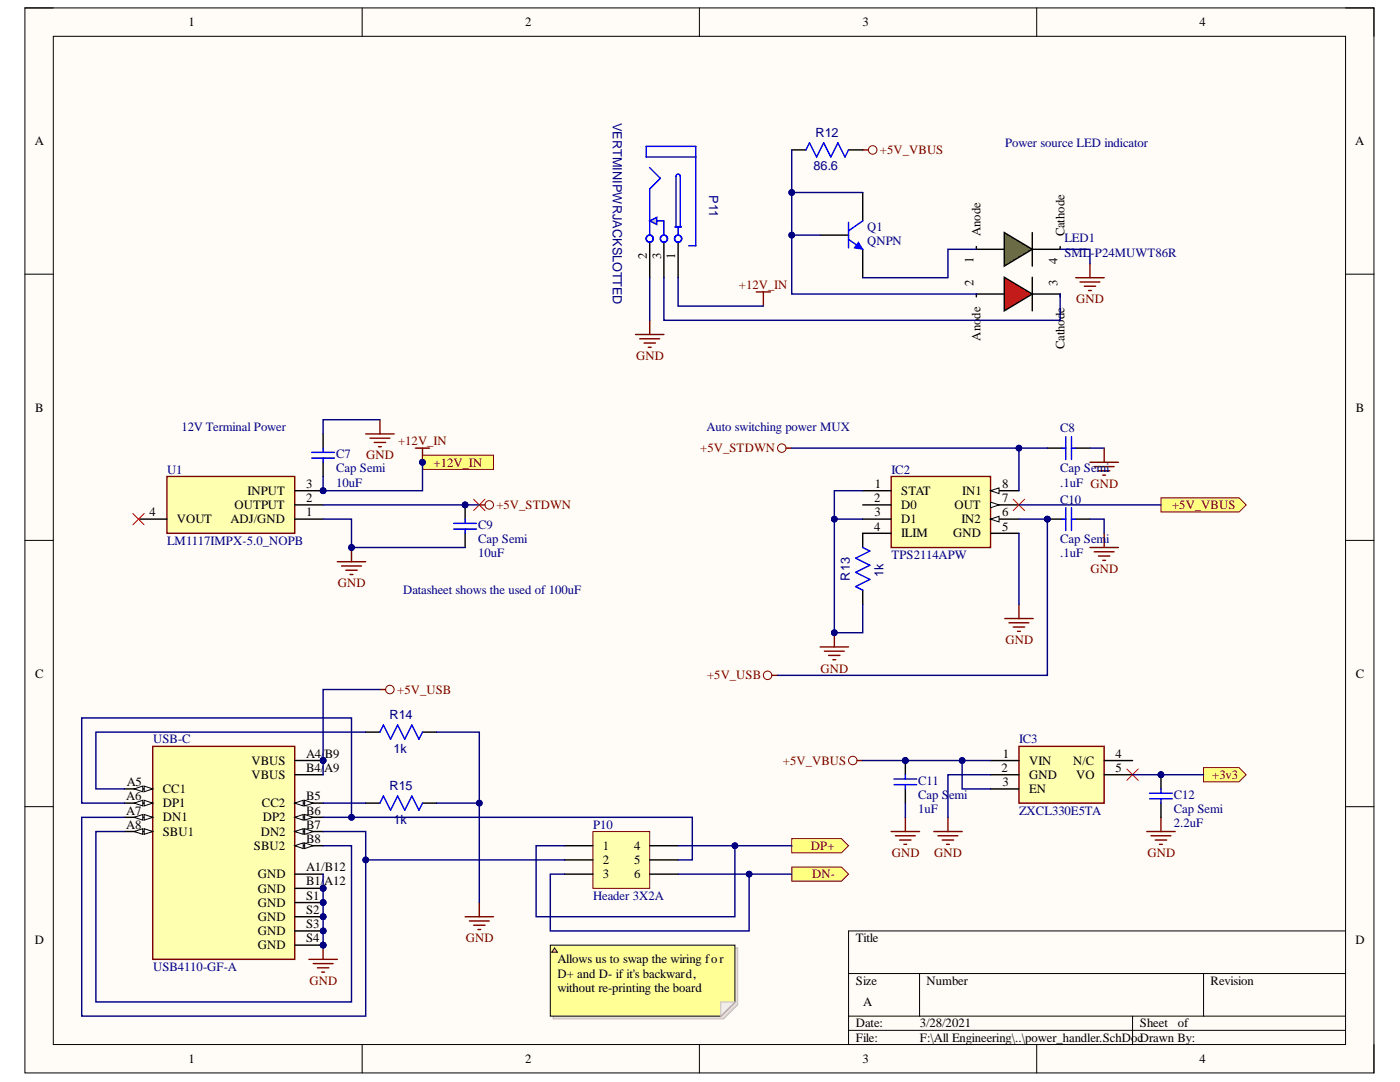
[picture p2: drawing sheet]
<svg xmlns="http://www.w3.org/2000/svg" width="279mm" height="216mm" viewBox="0 0 279 216" stroke-linecap="round" stroke-linejoin="round" font-family="sans-serif">
<defs><g id="words">
<g font-size="2.5">
<text x="37.6" y="5.2">1</text>
<text x="104.8" y="5.2">2</text>
<text x="172.2" y="5.2">3</text>
<text x="239.4" y="5.2">4</text>
<text x="6.9" y="29">A</text>
<text x="270.4" y="29">A</text>
<text x="195.7" y="47.2" transform="rotate(-90 195.7 47.2)">Anode</text>
<text x="212.4" y="47.2" transform="rotate(-90 212.4 47.2)">Cathode</text>
<text x="129.1" y="51.8" transform="rotate(-90 129.1 51.8)">2</text>
<text x="132" y="51.7" transform="rotate(-90 132 51.7)">3</text>
<text x="134.8" y="51.6" transform="rotate(-90 134.8 51.6)">1</text>
<text x="194.3" y="52.4" transform="rotate(-90 194.3 52.4)">1</text>
<text x="211.1" y="52.7" transform="rotate(-90 211.1 52.7)">4</text>
<text x="194.3" y="57" transform="rotate(-90 194.3 57)">2</text>
<text x="211.1" y="57" transform="rotate(-90 211.1 57)">3</text>
<text x="195.7" y="63.6" transform="rotate(-90 195.7 63.6)">de</text>
<text x="195.7" y="68" transform="rotate(-90 195.7 68)">Ano</text>
<text x="212.4" y="69.7" transform="rotate(-90 212.4 69.7)">Cathode</text>
<text x="7" y="82.1">B</text>
<text x="270.6" y="82.1">B</text>
<text x="46.8" y="101.6">OUTPUT</text>
<text x="49.4" y="98.8">INPUT</text>
<text x="61.1" y="100.2">2</text>
<text x="61.1" y="97.3">3</text>
<text x="174.4" y="100.2">2</text>
<text x="174.6" y="97.3">1</text>
<text x="179.8" y="98.8">STAT</text>
<text x="179.8" y="101.6">D0</text>
<text x="190.5" y="101.6">OUT</text>
<text x="192" y="98.8">IN1</text>
<text x="200" y="97.3">8</text>
<text x="200" y="100.2">7</text>
<text x="29.9" y="103">4</text>
<text x="35.3" y="104.4">VOUT</text>
<text x="46" y="104.4">ADJ/GND</text>
<text x="61.1" y="103">1</text>
<text x="174.4" y="105.9">4</text>
<text x="174.5" y="103">3</text>
<text x="179.8" y="104.4">D1</text>
<text x="179.8" y="107.2">ILIM</text>
<text x="190.3" y="107.2">GND</text>
<text x="191.9" y="104.4">IN2</text>
<text x="200" y="103">6</text>
<text x="200" y="105.9">5</text>
<text x="7" y="135.2">C</text>
<text x="270.6" y="135.2">C</text>
<text x="50.2" y="152.6">VBUS</text>
<text x="50.2" y="155.4">VBUS</text>
<text x="61.1" y="151.2">A4/</text>
<text x="61.1" y="154">B4/</text>
<text x="64.7" y="154">A9</text>
<text x="64.8" y="151.2">B9</text>
<text x="199.9" y="154">2</text>
<text x="200.2" y="151.2">1</text>
<text x="205.4" y="152.6">VIN</text>
<text x="205.4" y="155.4">GND</text>
<text x="214.2" y="152.6">N/C</text>
<text x="214.8" y="155.4">VO</text>
<text x="222.7" y="151.2">4</text>
<text x="222.7" y="154">5</text>
<text x="25.2" y="159.7">A6</text>
<text x="25.3" y="156.9">A5</text>
<text x="32.5" y="158.2">CC1</text>
<text x="32.5" y="161.1">DP1</text>
<text x="52.3" y="161.1">CC2</text>
<text x="61.1" y="159.7">B5</text>
<text x="200.1" y="156.9">3</text>
<text x="205.4" y="158.2">EN</text>
<text x="25.2" y="162.6">A7</text>
<text x="25.2" y="165.3">A8</text>
<text x="32.5" y="163.9">DN1</text>
<text x="32.5" y="166.8">SBU1</text>
<text x="52" y="166.8">DN2</text>
<text x="52.4" y="163.9">DP2</text>
<text x="61.1" y="162.6">B6</text>
<text x="61.1" y="165.3">B7</text>
<text x="50.7" y="169.6">SBU2</text>
<text x="61.1" y="168.2">B8</text>
<text x="61.1" y="173.9">A1/B12</text>
<text x="120.3" y="169.6">1</text>
<text x="120.3" y="172.4">2</text>
<text x="126.6" y="169.6">4</text>
<text x="126.6" y="172.4">5</text>
<text x="51.4" y="175.2">GND</text>
<text x="51.4" y="178.1">GND</text>
<text x="61.1" y="176.7">B1/</text>
<text x="61.1" y="179.6">S1</text>
<text x="64.7" y="176.7">A12</text>
<text x="120.3" y="175.2">3</text>
<text x="126.6" y="175.2">6</text>
<text x="51.4" y="180.9">GND</text>
<text x="51.4" y="183.8">GND</text>
<text x="61.1" y="182.3">S2</text>
<text x="61.1" y="185.2">S3</text>
<text x="6.9" y="188.3">D</text>
<text x="51.4" y="186.6">GND</text>
<text x="51.4" y="189.4">GND</text>
<text x="61.1" y="188">S4</text>
<text x="170.8" y="188">Title</text>
<text x="270.5" y="188.3">D</text>
<text x="111.2" y="192.2">Allows us to swap the wiring for</text>
<text x="111.2" y="195.1">D+ and D- if it's backward,</text>
<text x="111.2" y="197.9">without re-printing the board</text>
<text x="170.8" y="196.6">Size</text>
<text x="184.9" y="196.6">Number</text>
<text x="241.6" y="196.6">Revision</text>
<text x="172.2" y="200.8">A</text>
<text x="170.8" y="205">Date:</text>
<text x="170.8" y="207.9">File:</text>
<text x="183.6" y="205">3/28/2021</text>
<text x="183.6" y="207.9">F:\All Engineering\..\power_handler.SchDocDrawn By:</text>
<text x="227.5" y="205">Sheet</text>
<text x="235.1" y="205">of</text>
<text x="37.6" y="212.1">1</text>
<text x="104.8" y="212.1">2</text>
<text x="172.2" y="212.1">3</text>
<text x="239.4" y="212.1">4</text>
</g>
<g font-size="2.5" fill="#000080">
<text x="122.3" y="24.5" transform="rotate(90 122.3 24.5)">VERTMINIPWRJACKSLOTTED</text>
<text x="162.8" y="27.3">R12</text>
<text x="200.6" y="29.3">Power source LED indicator</text>
<text x="162.3" y="34">86.6</text>
<text x="141.5" y="39" transform="rotate(90 141.5 39)">P11</text>
<text x="173.1" y="46.1">Q1</text>
<text x="173.1" y="48.9">QNPN</text>
<text x="212.4" y="48.4">LED1</text>
<text x="212.4" y="51.2">SML</text>
<text x="217.7" y="51.2">-P24MUWT86R</text>
<text x="36.2" y="86">12V Terminal Power</text>
<text x="141" y="86">Auto switching power MUX</text>
<text x="211.6" y="86.3">C8</text>
<text x="33.3" y="94.6">U1</text>
<text x="67.1" y="91.4">C7</text>
<text x="67.1" y="94.2">Cap Semi</text>
<text x="177.9" y="94.6">IC2</text>
<text x="211.6" y="94.2">Cap Semi</text>
<text x="67.1" y="97.1">10uF</text>
<text x="211.6" y="97.1">.1uF GND</text>
<text x="211.6" y="100.5">C10</text>
<text x="95.4" y="105.5">C9</text>
<text x="33.3" y="108.7">LM1117IMPX-5.0_NOPB</text>
<text x="95.4" y="111.2">10uF</text>
<text x="95.4" y="108.4">Cap Semi</text>
<text x="177.9" y="111.6">TPS2114APW</text>
<text x="211.6" y="111.2">.1uF</text>
<text x="211.6" y="108.4">Cap Sem</text>
<text x="220.8" y="108.4">i</text>
<text x="80.4" y="118.6">Datasheet shows the used of 100uF</text>
<text x="169.6" y="115.9" transform="rotate(-90 169.6 115.9)">R13</text>
<text x="176.3" y="115.1" transform="rotate(-90 176.3 115.1)">1k</text>
<text x="77.7" y="143.5">R14</text>
<text x="30.5" y="148.3">USB-C</text>
<text x="203.4" y="148.3">IC3</text>
<text x="78.5" y="150.2">1k</text>
<text x="77.7" y="157.6">R15</text>
<text x="183.2" y="156.5">C11</text>
<text x="183.2" y="159.4">Cap S</text>
<text x="189.4" y="159.4">emi</text>
<text x="234.2" y="159.4">C12</text>
<text x="78.5" y="164.3">1k</text>
<text x="118.3" y="165.3">P10</text>
<text x="183.2" y="162.2">1uF</text>
<text x="203.4" y="162.6">ZXCL330E5TA</text>
<text x="234.2" y="165.1">2.2uF</text>
<text x="234.2" y="162.2">Cap Semi</text>
<text x="118.3" y="179.6">Header 3X2A</text>
<text x="30.5" y="193.7">USB4110-GF-A</text>
</g>
<g font-size="2.5" fill="#800000">
<text x="175.6" y="30.8">+5V_VBUS</text>
<text x="147.4" y="57.7">+12V_IN</text>
<text x="214.8" y="60.5">GND</text>
<text x="127" y="71.8">GND</text>
<text x="79.4" y="88.8">+12V_IN</text>
<text x="73.1" y="91.7">GND</text>
<text x="86.5" y="93.1">+12V_IN</text>
<text x="139.8" y="90.2">+5V_STDWN</text>
<text x="99.1" y="101.6">+5V_STDWN</text>
<text x="233.9" y="101.6">+5V_VBUS</text>
<text x="67.4" y="117.2">GND</text>
<text x="217.7" y="114.3">GND</text>
<text x="200.7" y="128.6">GND</text>
<text x="141.1" y="135.6">+5V_USB</text>
<text x="163.8" y="134.2">GND</text>
<text x="79.3" y="138.4">+5V_USB</text>
<text x="156.2" y="152.6">+5V_VBUS</text>
<text x="241.9" y="155.4">+3v3</text>
<text x="161.8" y="169.6">DP+</text>
<text x="178" y="171">GND</text>
<text x="186.4" y="171">GND</text>
<text x="229" y="171">GND</text>
<text x="162.1" y="175.2">DN-</text>
<text x="93" y="188">GND</text>
<text x="61.8" y="196.6">GND</text>
</g>
</g></defs>
<path d="M5 1.6h269.2v212.5h-269.2z" fill-rule="evenodd" fill="#fffcf8"/>
<path d="M5 1.6h269.2v212.5h-269.2z" fill="none" stroke="#000" stroke-width=".2"/>
<path d="M10.6 7.2h257.9v201.2h-257.9z" fill-rule="evenodd" fill="#fffcf8"/>
<g fill="none" stroke="#000" stroke-width=".2">
<path d="M5 1.6h5.6M10.6 7.2h257.9v201.2h-257.9zM72.3 1.6v5.6M139.6 1.6v5.6M206.9 1.6v5.6M268.5 1.6h5.7v5.6M5 54.7h5.6M268.5 54.7h5.7M5 107.8h5.6M268.5 107.8h5.7M5 161h5.6M268.5 161h5.7"/>
<path d="M169.3 194.3h99.2M183.5 194.3v8.5M240.2 194.3v8.5M268.5 185.8h-99.2v22.6M72.3 208.4v5.7M139.6 208.4v5.7M169.3 202.8h99.2M169.3 205.6h99.2M206.9 208.4v5.7M226 202.8v5.6M274.2 208.4v5.7"/>
</g>
<circle cx="64.5" cy="97.9" r=".57" fill="#000080"/>
<circle cx="64.5" cy="97.9" r=".57" fill="none" stroke="#000080" stroke-width=".2"/>
<path d="M33.3 95.1h25.5v11.3h-25.5z" fill-rule="evenodd" fill="#ffffb0"/>
<path d="M33.3 95.1h25.5v11.3h-25.5z" fill="none" stroke="#800000" stroke-width=".29"/>
<path d="M58.8 97.9h5.7M58.8 103.6h5.7M58.8 100.7h5.7" fill="none" stroke="#000" stroke-width=".29"/>
<circle cx="64.5" cy="97.9" r=".57" fill="#000080"/>
<circle cx="64.5" cy="97.9" r=".57" fill="none" stroke="#000080" stroke-width=".2"/>
<path d="M27.6 103.6h5.7" fill="none" stroke="#000" stroke-width=".29"/>
<g fill="none" stroke="#800000" stroke-width=".29">
<path d="M126.8 66.7h5.7M127.7 67.6h4M128.5 68.4h2.3M129.4 69.3h.5M129.7 63.9v2.8M73 86.6h5.7M73.8 87.4h4M74.7 88.3h2.3M75.5 89.1h.6M75.8 83.7v2.9M67.3 112.1h5.7M68.2 112.9h3.9"/>
<path d="M69 113.8h2.3M69.9 114.6h.5M70.2 109.2v2.9"/>
</g>
<circle cx="70.2" cy="109.3" r=".57" fill="#000080"/>
<circle cx="70.2" cy="109.3" r=".57" fill="none" stroke="#000080" stroke-width=".2"/>
<path d="M158 173h9.9l1.4 1.4-1.4 1.4h-9.9z" fill-rule="evenodd" fill="#ffff80"/>
<path d="M158 173h9.9l1.4 1.4-1.4 1.4h-9.9z" fill="none" stroke="#800000" stroke-width=".2"/>
<path d="M158 167.3h9.9l1.4 1.5-1.4 1.4h-9.9z" fill-rule="evenodd" fill="#ffff80"/>
<path d="M158 167.3h9.9l1.4 1.5-1.4 1.4h-9.9z" fill="none" stroke="#800000" stroke-width=".2"/>
<path d="M92.8 182.9h5.7M93.7 183.8h3.9M94.5 184.6h2.3M95.4 185.5h.5M95.7 180.1v2.8" fill="none" stroke="#800000" stroke-width=".29"/>
<path d="M177.8 95.1h19.9v14.1h-19.9z" fill-rule="evenodd" fill="#ffffb0"/>
<path d="M177.8 95.1h19.9v14.1h-19.9z" fill="none" stroke="#800000" stroke-width=".29"/>
<path d="M172.2 97.9h5.6M197.7 97.9h5.7M172.2 100.7h5.6M172.2 103.6h5.6M172.2 106.4h5.6" fill="none" stroke="#000" stroke-width=".29"/>
<path d="M197.7 97.9l1.7-.5v1.1z" fill="#f8fcff"/>
<path d="M197.7 97.9l1.7-.5v1.1z" fill="none" stroke="#000" stroke-width=".2"/>
<path d="M197.7 100.7h5.7" fill="none" stroke="#000" stroke-width=".29"/>
<path d="M197.7 100.2l1.7 .5-1.7 .6z" fill="#f8fcff"/>
<path d="M197.7 100.2l1.7 .5-1.7 .6z" fill="none" stroke="#000" stroke-width=".2"/>
<path d="M197.7 103.6h5.7" fill="none" stroke="#000" stroke-width=".29"/>
<path d="M197.7 103.6l1.7-.6v1.2z" fill="#f8fcff"/>
<path d="M197.7 103.6l1.7-.6v1.2z" fill="none" stroke="#000" stroke-width=".2"/>
<path d="M197.7 106.4h5.7" fill="none" stroke="#000" stroke-width=".29"/>
<path d="M163.7 129.1h5.6M164.5 129.9h4M165.4 130.8h2.2M166.2 131.6h.6M166.5 126.3v2.8M200.5 123.4h5.7M201.4 124.3h3.9M202.2 125.1h2.3M203.1 126h.5M203.4 120.6v2.8" fill="none" stroke="#800000" stroke-width=".29"/>
<circle cx="166.5" cy="126.3" r=".57" fill="#000080"/>
<circle cx="166.5" cy="126.3" r=".57" fill="none" stroke="#000080" stroke-width=".2"/>
<path d="M231.7 99.3h15.6l1.4 1.4-1.4 1.5h-15.6z" fill-rule="evenodd" fill="#ffff80"/>
<path d="M231.7 99.3h15.6l1.4 1.4-1.4 1.5h-15.6z" fill="none" stroke="#800000" stroke-width=".2"/>
<path d="M172.2 38.4v5.7M163.7 46.9h5.6M172.2 49.7v5.7" fill="none" stroke="#000" stroke-width=".29"/>
<path d="M169.3 47.8l2.9 1.9M169.3 44.4v5.1M172.2 44.1l-2.9 2" fill="none" stroke="#00f" stroke-width=".29"/>
<path d="M171.3 48.3l.9 1.4-1.7-.2z" fill="#00f"/>
<path d="M171.3 48.3l.9 1.4-1.7-.2z" fill="none" stroke="#00f" stroke-width=".2"/>
<g fill="none" stroke="#800000" stroke-width=".2">
<circle cx="156" cy="89.4" r=".85"/>
<circle cx="97.6" cy="100.8" r=".85"/>
<circle cx="77.8" cy="137.6" r=".85"/>
<circle cx="153.2" cy="134.8" r=".85"/>
</g>
<path d="M150.9 58.2h2.9M152.3 58.2v2.9M156.9 89.4h1.1M95.7 100.7h1.1M75.8 137.6h1.2M154 134.8h1.2" fill="none" stroke="#800000" stroke-width=".29"/>
<path d="M203.4 148.9h17v11.4h-17z" fill-rule="evenodd" fill="#ffffb0"/>
<path d="M203.4 148.9h17v11.4h-17zM177.8 165.9h5.7M178.7 166.8h4M179.5 167.6h2.3M180.4 168.5h.6M180.7 163.1v2.8M186.4 165.9h5.6M187.2 166.8h4M188 167.6h2.3M188.9 168.5h.6M189.2 163.1v2.8" fill="none" stroke="#800000" stroke-width=".29"/>
<path d="M197.7 151.8h5.7M197.7 154.6h5.7M197.7 157.4h5.7M220.4 151.8h5.6M220.4 154.6h5.6" fill="none" stroke="#000" stroke-width=".29"/>
<path d="M240.2 153.2h7.1l1.4 1.4-1.4 1.4h-7.1z" fill-rule="evenodd" fill="#ffff80"/>
<path d="M240.2 153.2h7.1l1.4 1.4-1.4 1.4h-7.1z" fill="none" stroke="#800000" stroke-width=".2"/>
<path d="M82.9 89.4h2.8M84.3 89.4v2.8M228.9 165.9h5.6M229.7 166.8h4M230.6 167.6h2.2M231.4 168.5h.6M231.7 163.1v2.8" fill="none" stroke="#800000" stroke-width=".29"/>
<circle cx="84.3" cy="92.3" r=".57" fill="#000080"/>
<circle cx="84.3" cy="92.3" r=".57" fill="none" stroke="#000080" stroke-width=".2"/>
<g fill="none" stroke="#800000" stroke-width=".2">
<circle cx="174.2" cy="29.9" r=".85"/>
<circle cx="170.2" cy="151.8" r=".85"/>
</g>
<g fill="none" stroke="#800000" stroke-width=".29">
<path d="M172.2 29.9h1.1M214.7 55.4h5.7M215.5 56.3h4M216.4 57.1h2.3M217.2 58h.6M217.5 52.6v2.8M217.5 92.2h5.7M218.4 93.1h3.9M219.2 93.9h2.3M220.1 94.8h.5M220.4 89.4v2.8M217.5 109.2h5.7"/>
<path d="M218.4 110.1h3.9M219.2 110.9h2.3M220.1 111.8h.5M220.4 106.4v2.8M171 151.8h1.2"/>
</g>
<path d="M94.5 99.6l2.3 2.3M96.8 99.6l-2.3 2.3M26.5 102.4l2.3 2.3M28.8 102.4l-2.3 2.3M224.9 153.5l2.3 2.2M227.2 153.5l-2.3 2.2" fill="none" stroke="#f00" stroke-width=".2"/>
<path d="M118.3 165.9h11.4v11.4h-11.4z" fill-rule="evenodd" fill="#ffffb0"/>
<path d="M118.3 165.9h11.4v11.4h-11.4z" fill="none" stroke="#800000" stroke-width=".2"/>
<path d="M112.7 168.8h5.6M112.7 171.6h5.6M112.7 174.4h5.6M129.7 168.8h5.6M129.7 171.6h5.6M129.7 174.4h5.6" fill="none" stroke="#000" stroke-width=".29"/>
<path d="M84.3 90.8h14.2v2.9h-14.2z" fill-rule="evenodd" fill="#ffff80"/>
<path d="M84.3 90.8h14.2v2.9h-14.2z" fill="none" stroke="#800000" stroke-width=".2"/>
<circle cx="84.3" cy="92.3" r=".57" fill="#000080"/>
<circle cx="84.3" cy="92.3" r=".57" fill="none" stroke="#000080" stroke-width=".2"/>
<path d="M158 29.9h2.8M169.3 29.9h2.9M64.5 86.6v2.8M64.5 92.2v2.9M73 146.1h2.8M84.3 146.1h2.9M73 160.3h2.8M84.3 160.3h2.9" fill="none" stroke="#000" stroke-width=".29"/>
<path d="M160.8 29.9l.7-1.4 1.5 2.8 1.4-2.8 1.4 2.8 1.4-2.8 1.4 2.8 .7-1.4M62.2 90.3h4.6M62.2 91.4h4.6M64.5 89.4v.9M64.5 91.4v.8M75.8 146.1l.7-1.4 1.4 2.8 1.5-2.8 1.4 2.8 1.4-2.8 1.4 2.8 .7-1.4M75.8 160.3l.7-1.5 1.4 2.9 1.5-2.9 1.4 2.9 1.4-2.9 1.4 2.9 .7-1.4" fill="none" stroke="#00f" stroke-width=".29"/>
<path d="M202.2 99.6l2.3 2.3M204.5 99.6l-2.3 2.3" fill="none" stroke="#f00" stroke-width=".2"/>
<circle cx="92.8" cy="100.8" r=".57" fill="#000080"/>
<circle cx="92.8" cy="100.8" r=".57" fill="none" stroke="#000080" stroke-width=".2"/>
<path d="M92.8 100.7v2.9M92.8 106.4v2.8" fill="none" stroke="#000" stroke-width=".29"/>
<circle cx="92.8" cy="100.8" r=".57" fill="#000080"/>
<circle cx="92.8" cy="100.8" r=".57" fill="none" stroke="#000080" stroke-width=".2"/>
<path d="M211.9 89.4h.8M212.7 87.2v4.5M213.8 87.2v4.5M213.8 89.4h.9M90.6 104.4h4.5M90.6 105.6h4.5M92.8 103.6v.8M92.8 105.6v.8" fill="none" stroke="#00f" stroke-width=".29"/>
<path d="M209 89.4h2.9M214.7 89.4h2.8" fill="none" stroke="#000" stroke-width=".29"/>
<circle cx="209" cy="103.6" r=".57" fill="#000080"/>
<circle cx="209" cy="103.6" r=".57" fill="none" stroke="#000080" stroke-width=".2"/>
<path d="M209 103.6h2.9" fill="none" stroke="#000" stroke-width=".29"/>
<circle cx="209" cy="103.6" r=".57" fill="#000080"/>
<circle cx="209" cy="103.6" r=".57" fill="none" stroke="#000080" stroke-width=".2"/>
<path d="M214.7 103.6h2.8" fill="none" stroke="#000" stroke-width=".29"/>
<path d="M211.9 103.6h.8M212.7 101.3v4.6M213.8 101.3v4.6M213.8 103.6h.9" fill="none" stroke="#00f" stroke-width=".29"/>
<circle cx="180.7" cy="151.8" r=".57" fill="#000080"/>
<circle cx="180.7" cy="151.8" r=".57" fill="none" stroke="#000080" stroke-width=".2"/>
<path d="M180.7 151.8v2.8" fill="none" stroke="#000" stroke-width=".29"/>
<circle cx="180.7" cy="151.8" r=".57" fill="#000080"/>
<circle cx="180.7" cy="151.8" r=".57" fill="none" stroke="#000080" stroke-width=".2"/>
<path d="M180.7 157.4v2.9" fill="none" stroke="#000" stroke-width=".29"/>
<path d="M178.4 156.6h4.5M178.4 155.4h4.5M180.7 154.6v.8M180.7 156.6v.8" fill="none" stroke="#00f" stroke-width=".29"/>
<circle cx="231.7" cy="154.6" r=".57" fill="#000080"/>
<circle cx="231.7" cy="154.6" r=".57" fill="none" stroke="#000080" stroke-width=".2"/>
<path d="M231.7 154.6v2.8" fill="none" stroke="#000" stroke-width=".29"/>
<circle cx="231.7" cy="154.6" r=".57" fill="#000080"/>
<circle cx="231.7" cy="154.6" r=".57" fill="none" stroke="#000080" stroke-width=".2"/>
<path d="M129.7 48.3v7.1M132.5 48.3v7.1M135.3 48.3v7.1M231.7 160.3v2.8" fill="none" stroke="#000" stroke-width=".29"/>
<g fill="none" stroke="#00f" stroke-width=".29">
<path d="M129 29.2v2.1M129.7 33.5l2.1 2.1-2.1 2.1v9.2M129.7 44.1h2.8v2.8M229.4 159.4h4.6M229.4 158.3h4.6M231.7 157.4v.9M231.7 159.4v.9"/>
<circle cx="129.7" cy="47.6" r=".71"/>
<circle cx="132.5" cy="47.6" r=".71"/>
<circle cx="135.3" cy="47.6" r=".71"/>
</g>
<path d="M129.7 44.1l1.4-.7v1.4z" fill="#c0c0c0"/>
<path d="M129 31.3h9.9M129 29.2h9.9v19.8h-1.4M129.7 44.1l1.4-.7v1.4zM134.8 45.2h1.1v.2h-1.1zM134.9 45.2v-10a.43 .43 0 0 1 .4-.5 .43 .43 0 0 1 .5 .5v10M135.3 45.4v1.5M172.2 109.2l1.4 .8-2.8 1.4 2.8 1.4-2.8 1.4 2.8 1.4-2.8 1.4 1.4 .8" fill="none" stroke="#00f" stroke-width=".29"/>
<path d="M172.2 106.4v2.8M172.2 117.8v2.8" fill="none" stroke="#000" stroke-width=".29"/>
<circle cx="64.5" cy="151.8" r=".57" fill="#000080"/>
<circle cx="64.5" cy="151.8" r=".57" fill="none" stroke="#000080" stroke-width=".2"/>
<circle cx="64.5" cy="177.3" r=".57" fill="#000080"/>
<circle cx="64.5" cy="177.3" r=".57" fill="none" stroke="#000080" stroke-width=".2"/>
<circle cx="64.5" cy="180.1" r=".57" fill="#000080"/>
<circle cx="64.5" cy="180.1" r=".57" fill="none" stroke="#000080" stroke-width=".2"/>
<circle cx="64.5" cy="182.9" r=".57" fill="#000080"/>
<circle cx="64.5" cy="182.9" r=".57" fill="none" stroke="#000080" stroke-width=".2"/>
<circle cx="64.5" cy="185.8" r=".57" fill="#000080"/>
<circle cx="64.5" cy="185.8" r=".57" fill="none" stroke="#000080" stroke-width=".2"/>
<circle cx="64.5" cy="188.6" r=".57" fill="#000080"/>
<circle cx="64.5" cy="188.6" r=".57" fill="none" stroke="#000080" stroke-width=".2"/>
<path d="M30.5 148.9h28.3v42.5h-28.3z" fill-rule="evenodd" fill="#ffffb0"/>
<path d="M30.5 148.9h28.3v42.5h-28.3z" fill="none" stroke="#800000" stroke-width=".29"/>
<path d="M24.8 157.4h5.7" fill="none" stroke="#000" stroke-width=".29"/>
<path d="M28.8 156.8l1.7 .6-1.7 .6z" fill="#f8fcff"/>
<path d="M28.8 156.8l1.7 .6-1.7 .6z" fill="none" stroke="#000" stroke-width=".2"/>
<path d="M26.8 157.4l1.7-.6v1.2z" fill="#f8fcff"/>
<path d="M26.8 157.4l1.7-.6v1.2z" fill="none" stroke="#000" stroke-width=".2"/>
<path d="M24.8 160.3h5.7" fill="none" stroke="#000" stroke-width=".29"/>
<path d="M28.8 159.7l1.7 .6-1.7 .5z" fill="#f8fcff"/>
<path d="M28.8 159.7l1.7 .6-1.7 .5z" fill="none" stroke="#000" stroke-width=".2"/>
<path d="M26.8 160.3l1.7-.6v1.1z" fill="#f8fcff"/>
<path d="M26.8 160.3l1.7-.6v1.1z" fill="none" stroke="#000" stroke-width=".2"/>
<path d="M24.8 163.1h5.7" fill="none" stroke="#000" stroke-width=".29"/>
<path d="M28.8 162.5l1.7 .6-1.7 .6z" fill="#f8fcff"/>
<path d="M28.8 162.5l1.7 .6-1.7 .6z" fill="none" stroke="#000" stroke-width=".2"/>
<path d="M26.8 163.1l1.7-.6v1.2z" fill="#f8fcff"/>
<path d="M26.8 163.1l1.7-.6v1.2z" fill="none" stroke="#000" stroke-width=".2"/>
<path d="M24.8 165.9h5.7" fill="none" stroke="#000" stroke-width=".29"/>
<path d="M28.8 165.4l1.7 .5-1.7 .6z" fill="#f8fcff"/>
<path d="M28.8 165.4l1.7 .5-1.7 .6z" fill="none" stroke="#000" stroke-width=".2"/>
<path d="M26.8 165.9l1.7-.5v1.1z" fill="#f8fcff"/>
<path d="M26.8 165.9l1.7-.5v1.1z" fill="none" stroke="#000" stroke-width=".2"/>
<path d="M58.8 151.8h5.7" fill="none" stroke="#000" stroke-width=".29"/>
<circle cx="64.5" cy="151.8" r=".57" fill="#000080"/>
<circle cx="64.5" cy="151.8" r=".57" fill="none" stroke="#000080" stroke-width=".2"/>
<path d="M58.8 154.6h5.7M58.8 160.3h5.7" fill="none" stroke="#000" stroke-width=".29"/>
<path d="M58.8 160.3l1.7-.6v1.1z" fill="#f8fcff"/>
<path d="M58.8 160.3l1.7-.6v1.1z" fill="none" stroke="#000" stroke-width=".2"/>
<path d="M60.8 159.7l1.7 .6-1.7 .5z" fill="#f8fcff"/>
<path d="M60.8 159.7l1.7 .6-1.7 .5z" fill="none" stroke="#000" stroke-width=".2"/>
<path d="M58.8 163.1h5.7" fill="none" stroke="#000" stroke-width=".29"/>
<path d="M58.8 163.1l1.7-.6v1.2z" fill="#f8fcff"/>
<path d="M58.8 163.1l1.7-.6v1.2z" fill="none" stroke="#000" stroke-width=".2"/>
<path d="M60.8 162.5l1.7 .6-1.7 .6z" fill="#f8fcff"/>
<path d="M60.8 162.5l1.7 .6-1.7 .6z" fill="none" stroke="#000" stroke-width=".2"/>
<path d="M58.8 165.9h5.7" fill="none" stroke="#000" stroke-width=".29"/>
<path d="M58.8 165.9l1.7-.5v1.1z" fill="#f8fcff"/>
<path d="M58.8 165.9l1.7-.5v1.1z" fill="none" stroke="#000" stroke-width=".2"/>
<path d="M60.8 165.4l1.7 .5-1.7 .6z" fill="#f8fcff"/>
<path d="M60.8 165.4l1.7 .5-1.7 .6z" fill="none" stroke="#000" stroke-width=".2"/>
<path d="M58.8 168.8h5.7" fill="none" stroke="#000" stroke-width=".29"/>
<path d="M58.8 168.8l1.7-.6v1.1z" fill="#f8fcff"/>
<path d="M58.8 168.8l1.7-.6v1.1z" fill="none" stroke="#000" stroke-width=".2"/>
<path d="M60.8 168.2l1.7 .6-1.7 .5z" fill="#f8fcff"/>
<path d="M60.8 168.2l1.7 .6-1.7 .5z" fill="none" stroke="#000" stroke-width=".2"/>
<path d="M58.8 174.4h5.7M58.8 177.3h5.7" fill="none" stroke="#000" stroke-width=".29"/>
<circle cx="64.5" cy="177.3" r=".57" fill="#000080"/>
<circle cx="64.5" cy="177.3" r=".57" fill="none" stroke="#000080" stroke-width=".2"/>
<path d="M58.8 180.1h5.7" fill="none" stroke="#000" stroke-width=".29"/>
<circle cx="64.5" cy="180.1" r=".57" fill="#000080"/>
<circle cx="64.5" cy="180.1" r=".57" fill="none" stroke="#000080" stroke-width=".2"/>
<path d="M58.8 182.9h5.7" fill="none" stroke="#000" stroke-width=".29"/>
<circle cx="64.5" cy="182.9" r=".57" fill="#000080"/>
<circle cx="64.5" cy="182.9" r=".57" fill="none" stroke="#000080" stroke-width=".2"/>
<path d="M58.8 185.8h5.7" fill="none" stroke="#000" stroke-width=".29"/>
<circle cx="64.5" cy="185.8" r=".57" fill="#000080"/>
<circle cx="64.5" cy="185.8" r=".57" fill="none" stroke="#000080" stroke-width=".2"/>
<path d="M58.8 188.6h5.7" fill="none" stroke="#000" stroke-width=".29"/>
<circle cx="64.5" cy="188.6" r=".57" fill="#000080"/>
<circle cx="64.5" cy="188.6" r=".57" fill="none" stroke="#000080" stroke-width=".2"/>
<path d="M61.6 191.4h5.7M62.5 192.3h4M63.4 193.1h2.2M64.2 194h.6M64.5 188.6v2.8" fill="none" stroke="#800000" stroke-width=".29"/>
<circle cx="64.5" cy="188.6" r=".57" fill="#000080"/>
<circle cx="64.5" cy="188.6" r=".57" fill="none" stroke="#000080" stroke-width=".2"/>
<path d="M194.9 49.2v.5h5.5M200.4 58.7h-5.5v.5M206 46.4v6.7M206 55.3v6.7M206 58.7h5.6v.5M211.6 49.2v.5h-5.6" fill="none" stroke="#000" stroke-width=".29"/>
<path d="M200.4 55.3l5.6 3.4-5.6 3.3z" fill="#f00"/>
<path d="M200.4 55.3l5.6 3.4-5.6 3.3z" fill="none" stroke="#000" stroke-width=".29"/>
<path d="M200.4 46.4l5.6 3.3-5.6 3.4z" fill="#0f0"/>
<path d="M200.4 46.4l5.6 3.3-5.6 3.4z" fill="none" stroke="#000" stroke-width=".29"/>
<path d="M211.6 49.7h5.9v2.9M24.8 163.1h-8.5v39.7h56.7v-36.9h-8.5" fill="none" stroke="#000080" stroke-width=".29"/>
<circle cx="73" cy="171.6" r=".57" fill="#000080"/>
<circle cx="73" cy="171.6" r=".57" fill="none" stroke="#000080" stroke-width=".2"/>
<path d="M24.8 160.3h-8.5v-17h53.9v19.8h-5.7" fill="none" stroke="#000080" stroke-width=".29"/>
<circle cx="70.2" cy="163.1" r=".57" fill="#000080"/>
<circle cx="70.2" cy="163.1" r=".57" fill="none" stroke="#000080" stroke-width=".2"/>
<path d="M75.8 137.6h-11.3v17M73 146.1h-53.9v11.3h5.7M24.8 165.9h-5.7v34h51.1v-31.1h-5.7M64.5 160.3h8.5" fill="none" stroke="#000080" stroke-width=".29"/>
<circle cx="64.5" cy="151.8" r=".57" fill="#000080"/>
<circle cx="64.5" cy="151.8" r=".57" fill="none" stroke="#000080" stroke-width=".2"/>
<path d="M64.5 103.6h5.7v5.6h22.6" fill="none" stroke="#000080" stroke-width=".29"/>
<circle cx="70.2" cy="109.3" r=".57" fill="#000080"/>
<circle cx="70.2" cy="109.3" r=".57" fill="none" stroke="#000080" stroke-width=".2"/>
<path d="M64.5 100.7h31.2" fill="none" stroke="#000080" stroke-width=".29"/>
<circle cx="92.8" cy="100.8" r=".57" fill="#000080"/>
<circle cx="92.8" cy="100.8" r=".57" fill="none" stroke="#000080" stroke-width=".2"/>
<path d="M84.3 92.2v5.7h-19.8v-2.8" fill="none" stroke="#000080" stroke-width=".29"/>
<circle cx="84.3" cy="92.3" r=".57" fill="#000080"/>
<circle cx="84.3" cy="92.3" r=".57" fill="none" stroke="#000080" stroke-width=".2"/>
<circle cx="64.5" cy="97.9" r=".57" fill="#000080"/>
<circle cx="64.5" cy="97.9" r=".57" fill="none" stroke="#000080" stroke-width=".2"/>
<path d="M75.8 83.7h-11.3v2.9M70.2 163.1h68v8.5h-2.9" fill="none" stroke="#000080" stroke-width=".29"/>
<circle cx="70.2" cy="163.1" r=".57" fill="#000080"/>
<circle cx="70.2" cy="163.1" r=".57" fill="none" stroke="#000080" stroke-width=".2"/>
<path d="M73 171.6h39.7" fill="none" stroke="#000080" stroke-width=".29"/>
<circle cx="73" cy="171.6" r=".57" fill="#000080"/>
<circle cx="73" cy="171.6" r=".57" fill="none" stroke="#000080" stroke-width=".2"/>
<path d="M87.2 160.3h8.5" fill="none" stroke="#000080" stroke-width=".29"/>
<circle cx="95.7" cy="160.3" r=".57" fill="#000080"/>
<circle cx="95.7" cy="160.3" r=".57" fill="none" stroke="#000080" stroke-width=".2"/>
<path d="M87.2 146.1h8.5v34" fill="none" stroke="#000080" stroke-width=".29"/>
<circle cx="95.7" cy="160.3" r=".57" fill="#000080"/>
<circle cx="95.7" cy="160.3" r=".57" fill="none" stroke="#000080" stroke-width=".2"/>
<path d="M112.7 168.8h-5.7v14.1h39.7v-14.1" fill="none" stroke="#000080" stroke-width=".29"/>
<circle cx="146.7" cy="168.8" r=".57" fill="#000080"/>
<circle cx="146.7" cy="168.8" r=".57" fill="none" stroke="#000080" stroke-width=".2"/>
<path d="M112.7 174.4h-2.9v11.4h39.7v-11.4" fill="none" stroke="#000080" stroke-width=".29"/>
<circle cx="149.5" cy="174.4" r=".57" fill="#000080"/>
<circle cx="149.5" cy="174.4" r=".57" fill="none" stroke="#000080" stroke-width=".2"/>
<path d="M132.5 55.4v8.5h79.1v-5.2M135.3 174.4h22.7" fill="none" stroke="#000080" stroke-width=".29"/>
<circle cx="149.5" cy="174.4" r=".57" fill="#000080"/>
<circle cx="149.5" cy="174.4" r=".57" fill="none" stroke="#000080" stroke-width=".2"/>
<path d="M135.3 168.8h22.7" fill="none" stroke="#000080" stroke-width=".29"/>
<circle cx="146.7" cy="168.8" r=".57" fill="#000080"/>
<circle cx="146.7" cy="168.8" r=".57" fill="none" stroke="#000080" stroke-width=".2"/>
<path d="M135.3 55.4v5.7h17M203.4 103.6h5.6v31.2h-53.8" fill="none" stroke="#000080" stroke-width=".29"/>
<circle cx="209" cy="103.6" r=".57" fill="#000080"/>
<circle cx="209" cy="103.6" r=".57" fill="none" stroke="#000080" stroke-width=".2"/>
<path d="M158 89.4h45.4v8.5" fill="none" stroke="#000080" stroke-width=".29"/>
<circle cx="203.4" cy="89.4" r=".57" fill="#000080"/>
<circle cx="203.4" cy="89.4" r=".57" fill="none" stroke="#000080" stroke-width=".2"/>
<path d="M158 46.9v11.8h36.9" fill="none" stroke="#000080" stroke-width=".29"/>
<circle cx="158" cy="46.9" r=".57" fill="#000080"/>
<circle cx="158" cy="46.9" r=".57" fill="none" stroke="#000080" stroke-width=".2"/>
<path d="M172.2 38.4h-14.2v8.5h5.7" fill="none" stroke="#000080" stroke-width=".29"/>
<circle cx="158" cy="38.4" r=".57" fill="#000080"/>
<circle cx="158" cy="38.4" r=".57" fill="none" stroke="#000080" stroke-width=".2"/>
<circle cx="158" cy="46.9" r=".57" fill="#000080"/>
<circle cx="158" cy="46.9" r=".57" fill="none" stroke="#000080" stroke-width=".2"/>
<path d="M172.2 103.6h-5.7v22.7h5.7v-5.7" fill="none" stroke="#000080" stroke-width=".29"/>
<circle cx="166.5" cy="103.6" r=".57" fill="#000080"/>
<circle cx="166.5" cy="103.6" r=".57" fill="none" stroke="#000080" stroke-width=".2"/>
<circle cx="166.5" cy="126.3" r=".57" fill="#000080"/>
<circle cx="166.5" cy="126.3" r=".57" fill="none" stroke="#000080" stroke-width=".2"/>
<path d="M172.2 97.9h-5.7v5.7" fill="none" stroke="#000080" stroke-width=".29"/>
<circle cx="166.5" cy="103.6" r=".57" fill="#000080"/>
<circle cx="166.5" cy="103.6" r=".57" fill="none" stroke="#000080" stroke-width=".2"/>
<path d="M172.2 151.8h25.5" fill="none" stroke="#000080" stroke-width=".29"/>
<circle cx="180.7" cy="151.8" r=".57" fill="#000080"/>
<circle cx="180.7" cy="151.8" r=".57" fill="none" stroke="#000080" stroke-width=".2"/>
<circle cx="192" cy="151.8" r=".57" fill="#000080"/>
<circle cx="192" cy="151.8" r=".57" fill="none" stroke="#000080" stroke-width=".2"/>
<path d="M194.9 49.7h-5.7v5.7h-17M192 151.8v5.6h5.7M197.7 154.6h-8.5v8.5" fill="none" stroke="#000080" stroke-width=".29"/>
<circle cx="192" cy="151.8" r=".57" fill="#000080"/>
<circle cx="192" cy="151.8" r=".57" fill="none" stroke="#000080" stroke-width=".2"/>
<path d="M203.4 89.4h5.6M203.4 100.7h28.3" fill="none" stroke="#000080" stroke-width=".29"/>
<circle cx="203.4" cy="89.4" r=".57" fill="#000080"/>
<circle cx="203.4" cy="89.4" r=".57" fill="none" stroke="#000080" stroke-width=".2"/>
<path d="M217.5 89.4h2.9M217.5 103.6h2.9v2.8M226 154.6h14.2" fill="none" stroke="#000080" stroke-width=".29"/>
<circle cx="231.7" cy="154.6" r=".57" fill="#000080"/>
<circle cx="231.7" cy="154.6" r=".57" fill="none" stroke="#000080" stroke-width=".2"/>
<path d="M64.5 174.4v14.2" fill="none" stroke="#000080" stroke-width=".29"/>
<circle cx="64.5" cy="177.3" r=".57" fill="#000080"/>
<circle cx="64.5" cy="177.3" r=".57" fill="none" stroke="#000080" stroke-width=".2"/>
<circle cx="64.5" cy="180.1" r=".57" fill="#000080"/>
<circle cx="64.5" cy="180.1" r=".57" fill="none" stroke="#000080" stroke-width=".2"/>
<circle cx="64.5" cy="182.9" r=".57" fill="#000080"/>
<circle cx="64.5" cy="182.9" r=".57" fill="none" stroke="#000080" stroke-width=".2"/>
<circle cx="64.5" cy="185.8" r=".57" fill="#000080"/>
<circle cx="64.5" cy="185.8" r=".57" fill="none" stroke="#000080" stroke-width=".2"/>
<circle cx="64.5" cy="188.6" r=".57" fill="#000080"/>
<circle cx="64.5" cy="188.6" r=".57" fill="none" stroke="#000080" stroke-width=".2"/>
<path d="M158 29.9v8.5M129.7 55.4v8.5" fill="none" stroke="#000080" stroke-width=".29"/>
<circle cx="158" cy="38.4" r=".57" fill="#000080"/>
<circle cx="158" cy="38.4" r=".57" fill="none" stroke="#000080" stroke-width=".2"/>
<path d="M203.4 106.4v14.2M180.7 160.3v2.8" fill="none" stroke="#000080" stroke-width=".29"/>
<path d="M110.4 189.2h36.8v11.3l-2.8 2.8h-34z" fill-rule="evenodd" fill="#e0ddd7"/>
<path d="M110.4 189.2h36.8v11.3l-2.8 2.8h-34z" fill="none" stroke="#bfbdba" stroke-width=".2"/>
<path d="M109.8 188.6h36.9v11.3l-2.9 2.9h-34z" fill-rule="evenodd" fill="#ffff96"/>
<path d="M109.8 188.6h36.9v11.3l-2.9 2.9h-34z" fill="none" stroke="#000" stroke-width=".2"/>
<path d="M143.8 199.9h2.9l-2.9 2.9z" fill="#f2f0d8"/>
<path d="M143.8 199.9h2.9l-2.9 2.9z" fill="none" stroke="#bfbdba" stroke-width=".2"/>
<path d="M110.7 189.2l.5 .8h-1.1z" fill="#ffcc78"/>
<path d="M110.7 189.2l.5 .8h-1.1z" fill="none" stroke="#300" stroke-width=".2"/>
<use href="#words"/>
</svg>
